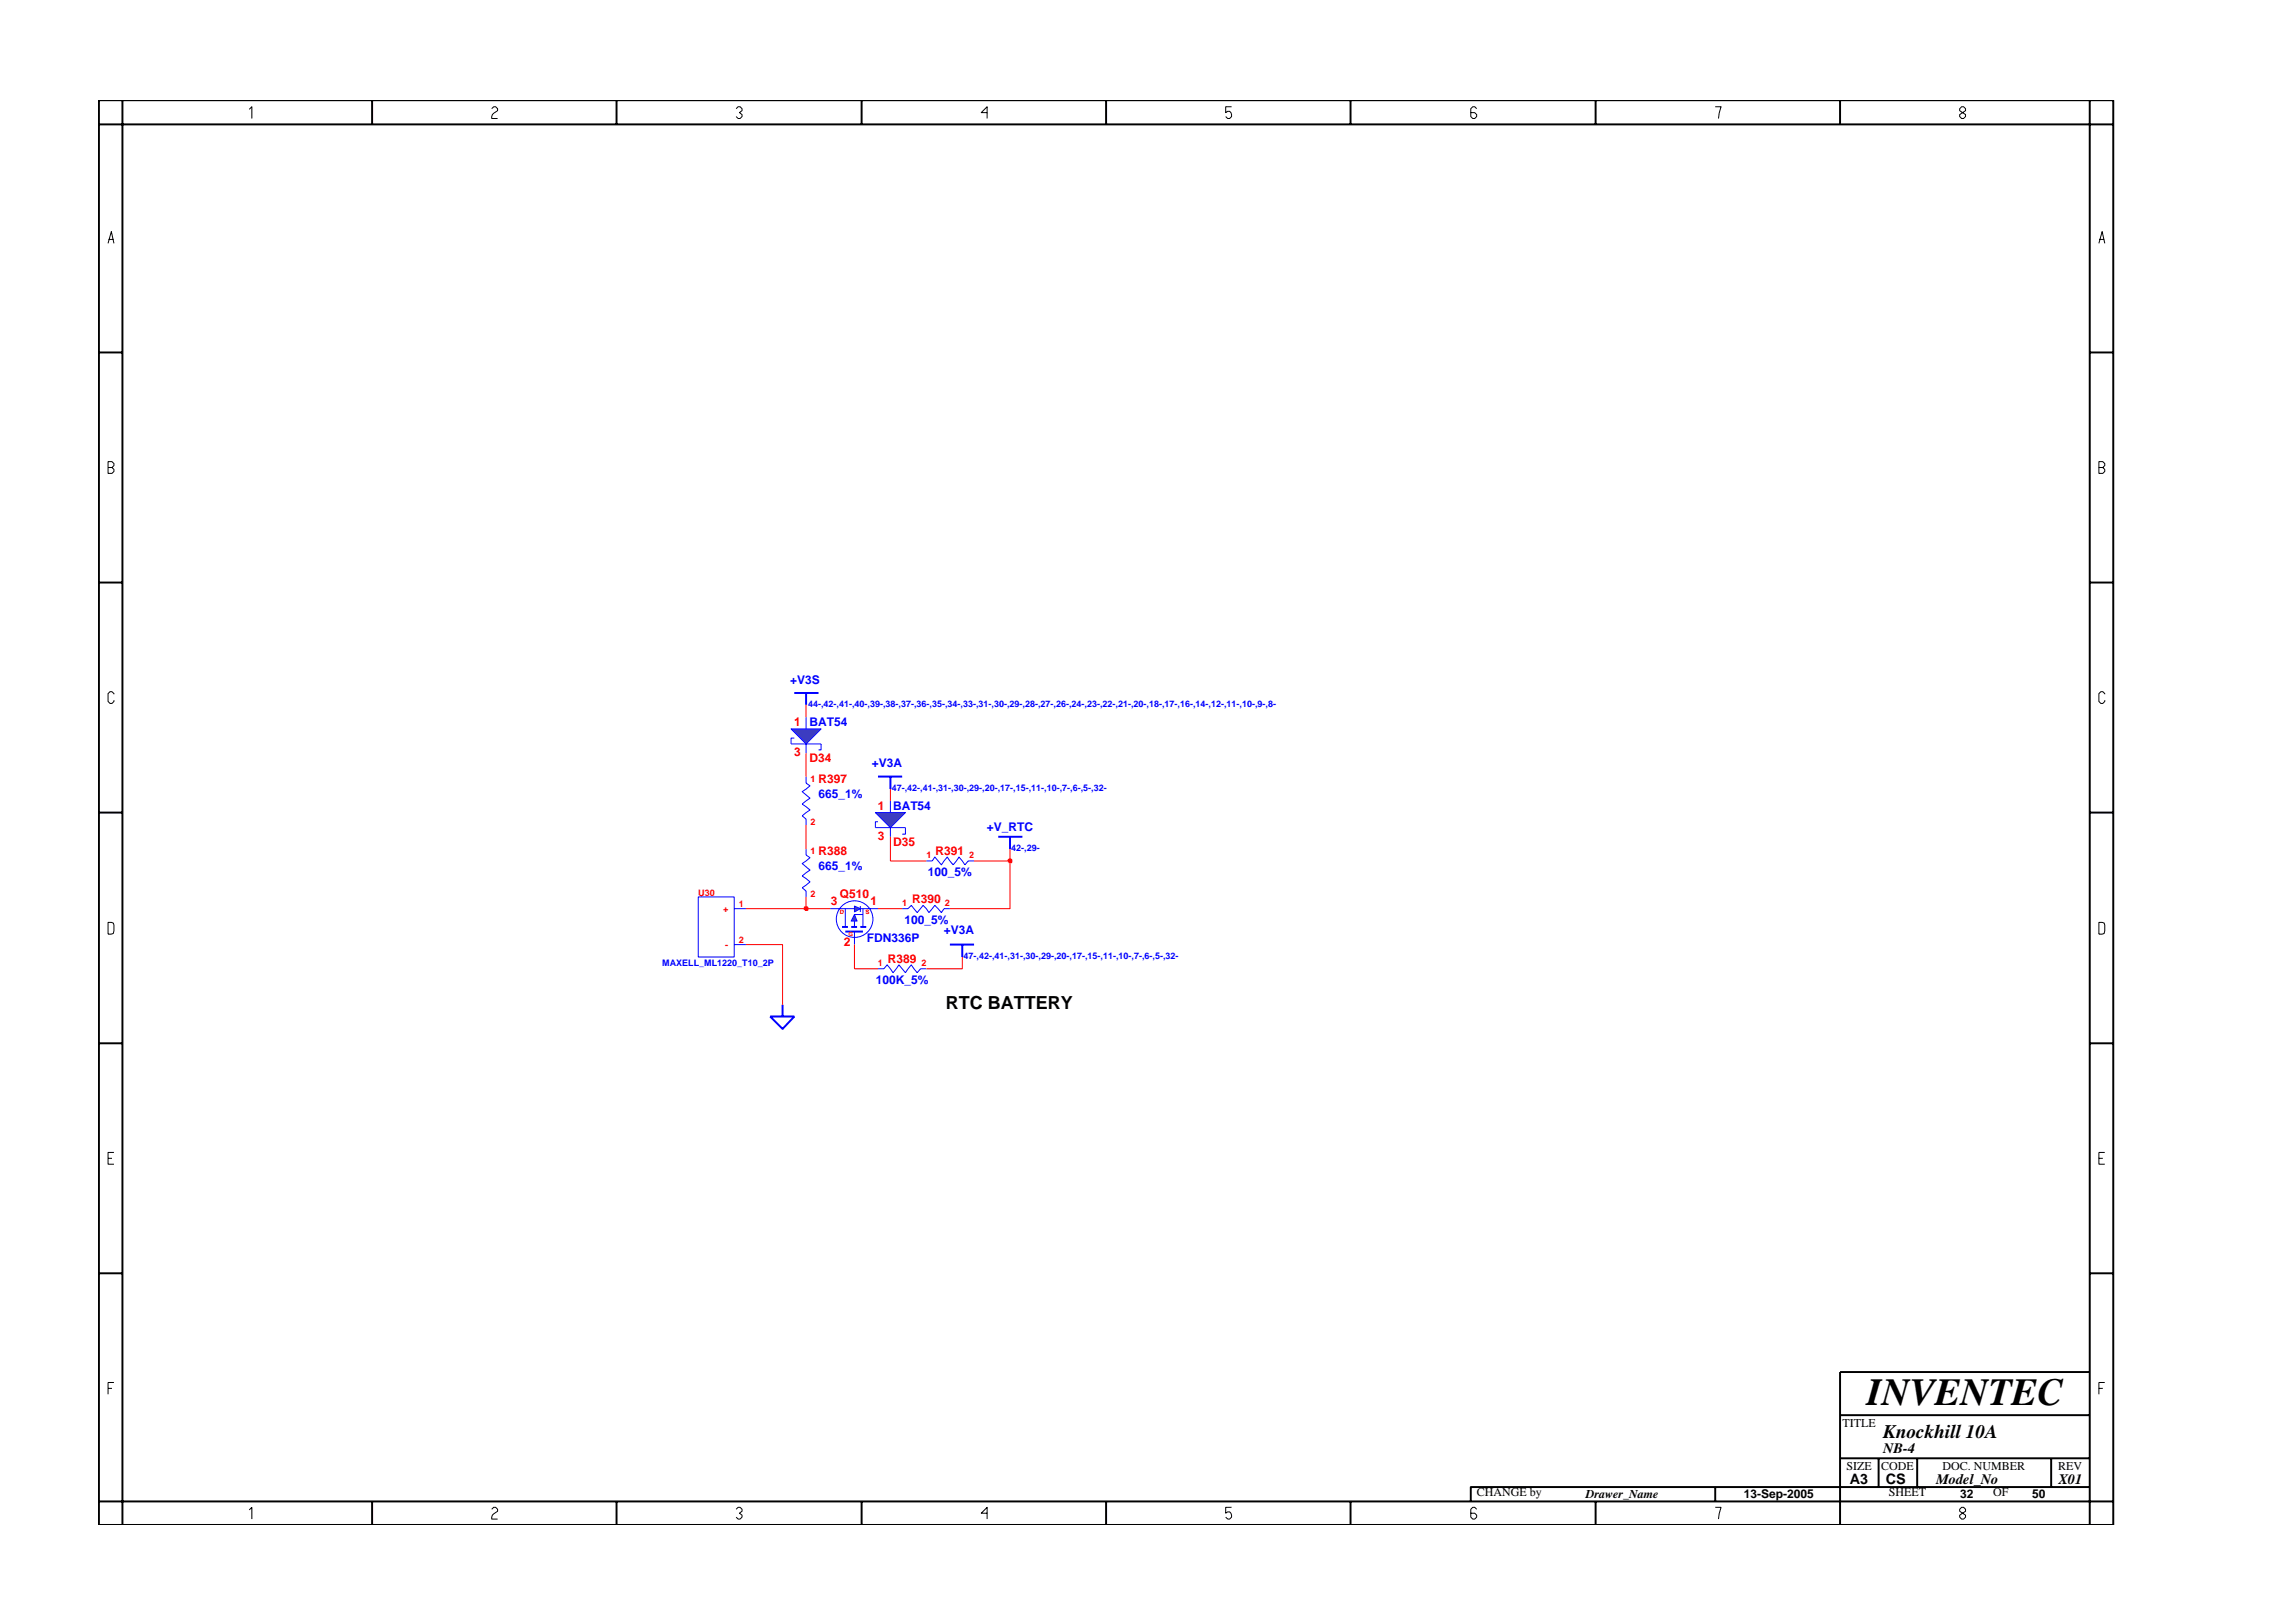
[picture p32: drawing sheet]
<svg xmlns="http://www.w3.org/2000/svg" width="297mm" height="210mm" viewBox="0 0 297 210" stroke-linecap="round" stroke-linejoin="round" font-family="sans-serif">
<defs><g id="words">
<text font-size="5" x="241.8" y="182">INVENTEC</text>
<text font-size="2.5" x="244" y="186.3">Knockhill 10A</text>
<text font-size="2.3" x="122.5" y="130.7">RTC BATTERY</text>
<g font-size="1.9">
<text x="244" y="188.2">NB-4</text>
<text x="239.6" y="192.2">A3</text>
<text x="244.3" y="192.3">CS</text>
<text x="250.8" y="192.2">Model_No</text>
<text x="266.6" y="192.2">X01</text>
</g>
<g font-size="1.6" fill="#00f">
<text x="102.4" y="88.6">+V3S</text>
<text x="112.9" y="99.3">+V3A</text>
<text x="106" y="103.4">665_1%</text>
<text x="127.8" y="107.6">+V_RTC</text>
<text x="106" y="112.7">665_1%</text>
<text x="120.2" y="113.5">100_5%</text>
<text x="117.2" y="119.7">100_5%</text>
<text x="112.3" y="122">FDN336P</text>
<text x="122.3" y="121">+V3A</text>
<text x="113.5" y="127.5">100K_5%</text>
</g>
<g font-size="1.6" fill="#f00">
<text x="102.9" y="94.1">1 BAT54</text>
<text x="102.9" y="98">3</text>
<text x="104.8" y="98.7">D34</text>
<text x="106" y="101.5">R397</text>
<text x="113.7" y="104.9">1 BAT54</text>
<text x="106" y="110.8">R388</text>
<text x="113.7" y="108.8">3</text>
<text x="115.7" y="109.6">D35</text>
<text x="121.2" y="110.8">R391</text>
<text x="107.6" y="117.3">3</text>
<text x="108.8" y="116.3">Q510</text>
<text x="112.8" y="117.3">1</text>
<text x="118.1" y="117">R390</text>
<text x="109.3" y="122.5">2</text>
<text x="115" y="124.7">R389</text>
</g>
<g font-size="1.6">
<text x="238.7" y="184.8">TITLE</text>
<text x="239.2" y="190.4">SIZE</text>
<text x="243.7" y="190.4">CODE</text>
<text x="251.6" y="190.4">DOC. NUMBER</text>
<text x="266.6" y="190.4">REV</text>
<text x="191.3" y="193.9">CHANGE by</text>
<text x="205.4" y="194.1">Drawer_Name</text>
<text x="225.9" y="194.1">13-Sep-2005</text>
<text x="244.7" y="193.9">SHEET</text>
<text x="253.9" y="194.1">32</text>
<text x="258.2" y="193.9">OF</text>
<text x="263.3" y="194.1">50</text>
</g>
<g font-size="1.2" fill="#00f">
<text x="104.7" y="91.6">44-,42-,41-,40-,39-,38-,37-,36-,35-,34-,33-,31-,30-,29-,28-,27-,26-,24-,23-,22-,21-,20-,18-,17-,16-,14-,12-,11-,10-,9-,8-</text>
<text x="115.5" y="102.5">47-,42-,41-,31-,30-,29-,20-,17-,15-,11-,10-,7-,6-,5-,32-</text>
<text x="131" y="110.3">42-,29-</text>
<text x="85.8" y="125.1">MAXELL_ML1220_T10_2P</text>
<text x="124.8" y="124.3">47-,42-,41-,31-,30-,29-,20-,17-,15-,11-,10-,7-,6-,5-,32-</text>
</g>
<g font-size="1.2" fill="#f00">
<text x="105" y="101.3">1</text>
<text x="105" y="106.9">2</text>
<text x="105" y="110.6">1</text>
<text x="120" y="111.1">1</text>
<text x="125.5" y="111.1">2</text>
<text x="90.5" y="116">U30</text>
<text x="93.7" y="118.2">+</text>
<text x="95.7" y="117.5">1</text>
<text x="105" y="116.2">2</text>
<text x="116.9" y="117.4">1</text>
<text x="122.4" y="117.4">2</text>
<text x="94" y="122.8">-</text>
<text x="95.7" y="122.2">2</text>
<text x="113.7" y="125.1">1</text>
<text x="119.4" y="125.1">2</text>
</g>
<g font-size=".8" fill="#f00">
<text x="108.8" y="118.4">D</text>
<text x="112.1" y="118.4">S</text>
<text x="109.9" y="121.2">G</text>
</g>
</g></defs>
<path d="M129.3 108.4h3.1M130.8 108.4v1.6M99.8 131.7h3.1l-1.5 1.6zM101.4 130.2v1.5M109.5 120.7h2.3M123 122.4h3.2M124.7 122.4v1.6" fill="none" stroke="#00f" stroke-width=".25"/>
<path d="M90.5 116.2h4.6v7.8h-4.6zM95.1 117.7h1.5M104.4 110v.8l.5 .3-1 .8 1 .8-1 .8 1 .7-1 .8 .5 .4v.8M95.1 122.4h1.5M110.7 120.7v1.7" fill="none" stroke="#00f" stroke-width=".13"/>
<path d="M110.7 117.4l.7 .3-.7 .4z" fill="#3c3cc8"/>
<path d="M110.7 117.4l.7 .3-.7 .4zM111.4 117.4v.7" fill="none" stroke="#00f" stroke-width=".13"/>
<path d="M110.7 118.5l.3 .8h-.7z" fill="#3c3cc8"/>
<g fill="none" stroke="#00f" stroke-width=".13">
<path d="M107.6 117.7h3.1M109.5 117.7v2.4M110.7 118.5l.3 .8h-.7zM110.7 118.5h1.1M110.7 119.3v.8M111.4 117.7h2.3M111.8 117.7v2.4M113.4 107.2h3.9M115.3 103.7v1.6M115.3 107.2v1.2M116.9 117.7h.7l.5-.4 .7 .9 .8-.9 .7 .9 .8-.9 .8 .9 .4-.5h.7M113.7 125.5h.8l.4-.5 .8 1 .7-1 .9 1 .8-1 .7 1 .4-.5h.8"/>
<circle cx="110.7" cy="119.1" r="2.37"/>
</g>
<path d="M109.1 120.1h.7M110.3 120.1h.7M111.4 120.1h.8" fill="none" stroke="#00f" stroke-width=".25"/>
<path d="M113.4 105.3h3.9l-2 1.9z" fill="#3c3cc8"/>
<path d="M102.5 96.4h3.9M104.4 92.9v1.5M104.4 96.4v1.2M104.4 100.6v.9l.5 .3-1 .8 1 .8-1 .8 1 .7-1 .8 .5 .4v.8M113.4 105.3h3.9l-2 1.9zM113.7 106.5h-.3v.7M117.3 107.2v.9h-.4M120 111.5h.8l.3-.5 .8 1 .8-1 .8 1 .7-1 .8 1 .4-.5h.8" fill="none" stroke="#00f" stroke-width=".13"/>
<path d="M102.9 89.8h3.1M104.4 89.8v1.5M113.7 100.6h3.2M115.3 100.6v1.6" fill="none" stroke="#00f" stroke-width=".25"/>
<path d="M102.5 94.4h3.9l-2 2z" fill="#3c3cc8"/>
<path d="M102.5 94.4h3.9l-2 2zM102.9 95.6h-.4v.8M106.4 96.4v.7h-.4" fill="none" stroke="#00f" stroke-width=".13"/>
<path d="M96.6 117.7h7.8M96.6 122.4h4.8v7.8M110.7 122.4v3.1h3M124.7 124v1.5h-4.7" fill="none" stroke="#f00" stroke-width=".13"/>
<path d="M104.3 117.5h.3v.4h-.3z" fill="#8e2323"/>
<path d="M104.3 117.5h.3v.4h-.3z" fill="none" stroke="#f00" stroke-width=".25"/>
<path d="M104.4 116.2v1.5h3.2M113.7 117.7h3.2M115.3 108.4v3.1h4.7M126.2 111.5h4.6v6.2h-7.8" fill="none" stroke="#f00" stroke-width=".13"/>
<path d="M130.7 111.4h.3v.3h-.3z" fill="#8e2323"/>
<path d="M130.7 111.4h.3v.3h-.3z" fill="none" stroke="#f00" stroke-width=".25"/>
<path d="M104.4 91.3v1.6M104.4 97.6v3M104.4 106.9v3.1M115.3 102.2v1.5M130.8 110v1.5" fill="none" stroke="#f00" stroke-width=".13"/>
<g fill="none" stroke="#000" stroke-width=".25">
<path d="M12.8 13h261v184.6h-261zM12.8 16.1h261M15.9 13v184.6M48.2 13v3.1M79.9 13v3.1M111.6 13v3.1M143.3 13v3.1M174.9 13v3.1M206.7 13v3.1M238.4 13v3.1M270.7 13v184.6M12.8 45.7h3.1"/>
<path d="M270.7 45.7h3.1M12.8 75.5h3.1M270.7 75.5h3.1M12.8 105.3h3.1M270.7 105.3h3.1M12.8 135.2h3.1M270.7 135.2h3.1M12.8 165h3.1M270.7 165h3.1M270.7 177.7h-32.3v19.9M12.8 194.5h261M48.2 194.5v3.1"/>
<path d="M79.9 194.5v3.1M111.6 194.5v3.1M143.3 194.5v3.1M174.9 194.5v3.1M206.7 194.5v3.1M222.2 192.6v1.9M238.4 183.3h32.3M238.4 188.9h32.3M243.4 188.9v3.7M248.4 188.9v3.7M265.7 188.9v3.7M270.7 192.6h-80.2v1.9"/>
</g>
<g fill="none" stroke="#000" stroke-width=".13">
<path d="M32.3 14.2l.3-.4v1.6M63.7 14.1l.3-.3h.2l.3 .3v.2l-.5 .4-.3 .4v.3h.8M95.4 14.1l.2-.3h.3l.2 .3v.2l-.3 .3 .3 .2v.3l-.2 .3h-.3l-.2-.3M127.9 14.6h-.8l.8-.8v1.6M159.5 13.8h-.7v.8l.2-.2a.5 .5 0 0 1 .5 .7l-.2 .3h-.3l-.2-.3M191.3 14.1l-.3-.3h-.2l-.3 .3v1l.3 .3h.2l.3-.3v-.3l-.3-.2h-.5M222.2 13.8h.8l-.4 1.6M253.9 14.1l.2-.3h.3l.2 .3v.2l-.7 .5v.3l.2 .3h.3l.2-.3v-.3l-.7-.5zM14 31.5l.4-1.5 .4 1.5M14.1 31h.6M271.9 31.5l.4-1.5 .4 1.5M272 31h.6"/>
<path d="M14 59.8h.5l.3 .3v.2l-.3 .3 .3 .2v.3l-.3 .2h-.5zM14 60.6h.5M271.9 60.6h.5l.3-.3v-.2l-.3-.3h-.5v1.5h.5l.3-.2v-.3l-.3-.2M14.8 89.9l-.3-.3h-.2l-.3 .3v1l.3 .2h.2l.3-.2v-.2M272.7 89.9l-.3-.3h-.3l-.2 .3v1l.2 .2h.3l.3-.2v-.2M14 119.5l.7 .1 .1 .2-.1 1.1-.7 .1zM271.9 119.5l.7 .1 .1 .2-.1 1.1-.7 .1zM14 150.1h.5M14.8 149.3h-.8v1.5h.8M271.9 150.1h.5M272.7 149.3h-.8v1.5h.8M14 179.9h.5"/>
<path d="M14.8 179.1h-.8v1.5M271.9 179.9h.5M272.7 179.1h-.8v1.5M32.3 195.6l.3-.3v1.5M63.7 195.5l.3-.2h.2l.3 .2v.3l-.7 .5-.1 .2v.3h.8M95.4 195.5l.2-.2h.3l.2 .2v.3l-.3 .2 .3 .3v.2l-.2 .3h-.3l-.2-.3M127.9 196h-.8l.8-.7v1.5M159.5 195.3h-.7v.7l.2-.1a.5 .5 0 0 1 .5 .6l-.2 .3h-.3l-.2-.3M191.3 195.5l-.3-.2h-.2l-.3 .2v1l.3 .3h.2l.3-.3v-.2l-.3-.3h-.5M222.2 195.3h.8l-.4 1.5M254.1 195.3l-.2 .2v.3l.7 .5v.2l-.2 .3h-.3l-.2-.3v-.2l.7-.5v-.3l-.2-.2z"/>
</g>
<use href="#words"/>
</svg>
